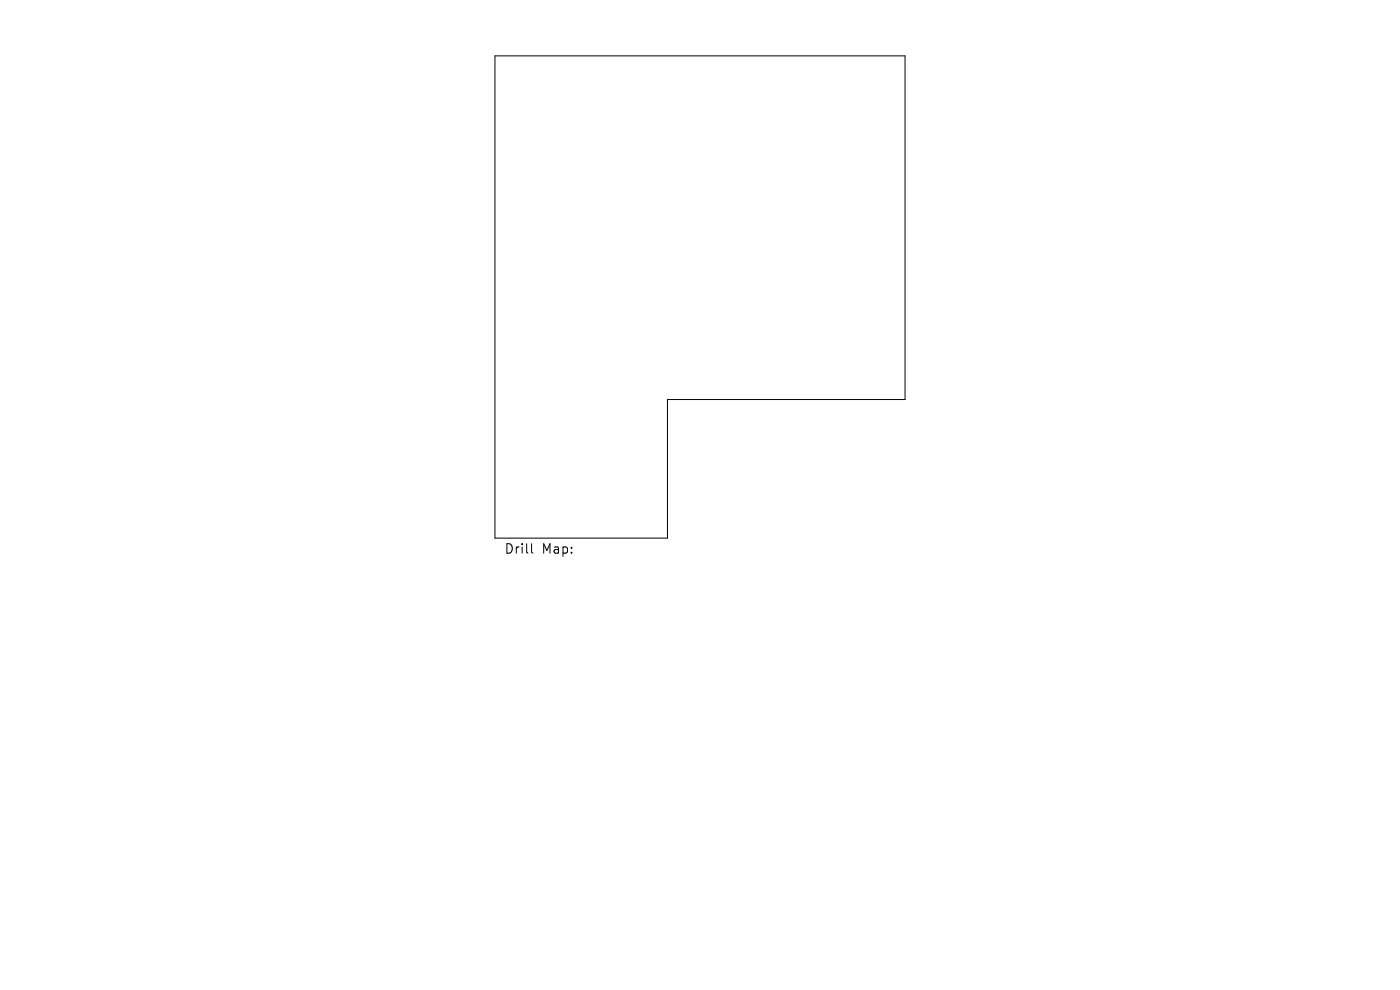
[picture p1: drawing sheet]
<svg xmlns="http://www.w3.org/2000/svg" width="297mm" height="210mm" viewBox="0 0 297 210" stroke-linecap="round" stroke-linejoin="round" font-family="sans-serif">
<defs><g id="words">
<g font-size="2.8">
<text x="106.9" y="117.7">Drill</text>
<text x="114.9" y="117.7">Map:</text>
</g>
</g></defs>
<path d="M105 11.9h87v72.9h-50.4v29.4h-36.6zM112.8 115.3v1.8l.3 .2" fill="none" stroke="#000" stroke-width=".21"/>
<use href="#words"/>
</svg>
